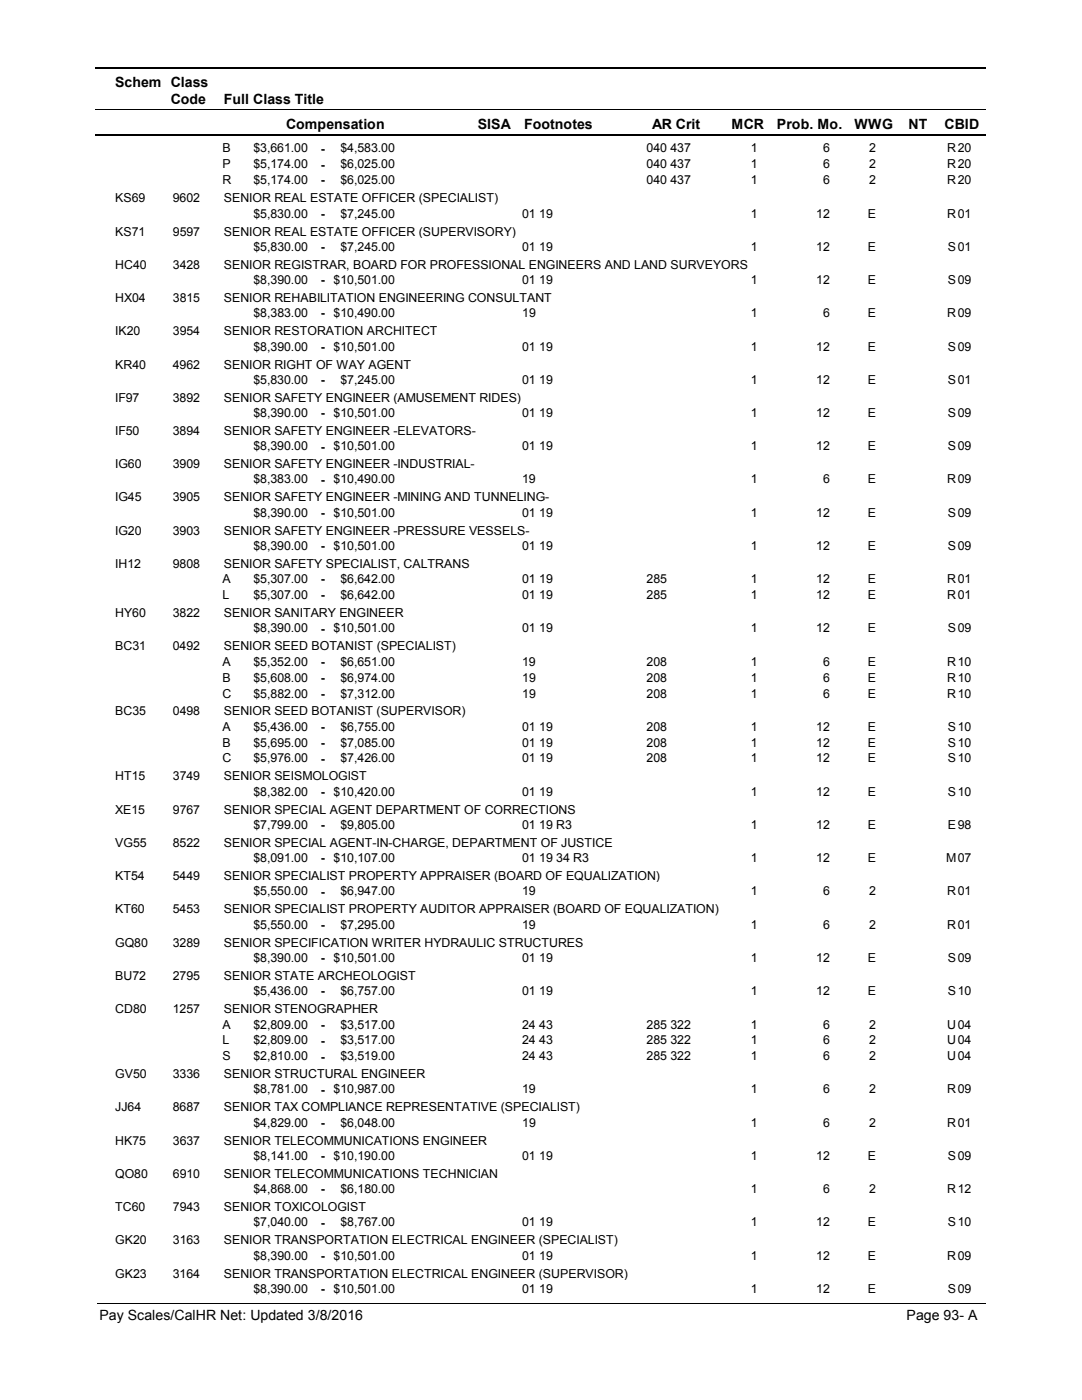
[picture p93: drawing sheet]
<svg xmlns="http://www.w3.org/2000/svg" width="216mm" height="279mm" viewBox="0 0 216 279" stroke-linecap="round" stroke-linejoin="round" font-family="sans-serif">
<defs><g id="words">
<g font-size="2.8">
<text x="23" y="17.3">Schem Class</text>
<text x="34.1" y="20.7">Code</text>
<text x="44.6" y="20.7">Full Class Title</text>
<text x="57.1" y="25.7">Compensation</text>
<text x="95.3" y="25.7">SISA</text>
<text x="104.6" y="25.7">Footnotes</text>
<text x="130.2" y="25.7">AR Crit</text>
<text x="146" y="25.7">MCR</text>
<text x="155.1" y="25.7">Prob. Mo.</text>
<text x="170.5" y="25.7">WWG</text>
<text x="181.3" y="25.7">NT</text>
<text x="188.5" y="25.7">CBID</text>
<text x="19.8" y="263.4">Pay Scales/CalHR Net: Updated 3/8/2016</text>
<text x="180.9" y="263.4">Page 93- A</text>
</g>
<g font-size="2.5">
<text x="44.4" y="30.4">B</text>
<text x="44.4" y="33.6">P</text>
<text x="50.6" y="30.4">$3,661.00</text>
<text x="50.6" y="33.6">$5,174.00</text>
<text x="64" y="30.5">-</text>
<text x="64" y="33.6">-</text>
<text x="67.9" y="30.4">$4,583.00</text>
<text x="67.9" y="33.6">$6,025.00</text>
<text x="129" y="30.4">040 437</text>
<text x="129" y="33.6">040 437</text>
<text x="149.8" y="30.4">1</text>
<text x="149.8" y="33.6">1</text>
<text x="164.3" y="30.4">6</text>
<text x="164.3" y="33.6">6</text>
<text x="173.5" y="30.4">2</text>
<text x="173.5" y="33.6">2</text>
<text x="189" y="30.4">R</text>
<text x="189" y="33.6">R</text>
<text x="191.1" y="30.4">20</text>
<text x="191.1" y="33.6">20</text>
<text x="23" y="40.4">KS69</text>
<text x="34.5" y="40.4">9602</text>
<text x="44.4" y="36.8">R</text>
<text x="44.7" y="40.4">SENIOR REAL ESTATE OFFICER (SPECIALIST)</text>
<text x="50.6" y="36.8">$5,174.00</text>
<text x="64" y="36.8">-</text>
<text x="67.9" y="36.8">$6,025.00</text>
<text x="129" y="36.8">040 437</text>
<text x="149.8" y="36.8">1</text>
<text x="164.3" y="36.8">6</text>
<text x="173.5" y="36.8">2</text>
<text x="189" y="36.8">R</text>
<text x="191.1" y="36.8">20</text>
<text x="23" y="47">KS71</text>
<text x="34.5" y="47">9597</text>
<text x="44.7" y="47">SENIOR REAL ESTATE OFFICER (SUPERVISORY)</text>
<text x="50.6" y="43.4">$5,830.00</text>
<text x="64" y="43.5">-</text>
<text x="67.9" y="43.4">$7,245.00</text>
<text x="104.2" y="43.4">01 19</text>
<text x="149.8" y="43.4">1</text>
<text x="162.9" y="43.4">12</text>
<text x="173.2" y="43.4">E</text>
<text x="189" y="43.4">R</text>
<text x="191.1" y="43.4">01</text>
<text x="23" y="53.7">HC40</text>
<text x="34.5" y="53.7">3428</text>
<text x="44.7" y="53.7">SENIOR REGISTRAR, BOARD FOR PROFESSIONAL ENGINEERS AND LAND SURVEYORS</text>
<text x="50.6" y="50.1">$5,830.00</text>
<text x="64" y="50.1">-</text>
<text x="67.9" y="50.1">$7,245.00</text>
<text x="104.2" y="50.1">01 19</text>
<text x="149.8" y="50.1">1</text>
<text x="162.9" y="50.1">12</text>
<text x="173.2" y="50.1">E</text>
<text x="189.2" y="50.1">S</text>
<text x="191.1" y="50.1">01</text>
<text x="50.6" y="56.7">$8,390.00</text>
<text x="64" y="56.7">-</text>
<text x="66.6" y="56.7">$10,501.00</text>
<text x="104.2" y="56.7">01 19</text>
<text x="149.8" y="56.7">1</text>
<text x="162.9" y="56.7">12</text>
<text x="173.2" y="56.7">E</text>
<text x="189.2" y="56.7">S</text>
<text x="191.1" y="56.7">09</text>
<text x="23" y="60.3">HX04</text>
<text x="34.5" y="60.3">3815</text>
<text x="44.7" y="60.3">SENIOR REHABILITATION ENGINEERING CONSULTANT</text>
<text x="50.6" y="63.3">$8,383.00</text>
<text x="64" y="63.4">-</text>
<text x="66.6" y="63.3">$10,490.00</text>
<text x="104.2" y="63.3">19</text>
<text x="149.8" y="63.3">1</text>
<text x="164.3" y="63.3">6</text>
<text x="173.2" y="63.3">E</text>
<text x="189" y="63.3">R</text>
<text x="191.1" y="63.3">09</text>
<text x="23" y="66.9">IK20</text>
<text x="34.5" y="66.9">3954</text>
<text x="44.7" y="66.9">SENIOR RESTORATION ARCHITECT</text>
<text x="50.6" y="70">$8,390.00</text>
<text x="64" y="70">-</text>
<text x="66.6" y="70">$10,501.00</text>
<text x="104.2" y="70">01 19</text>
<text x="149.8" y="70">1</text>
<text x="162.9" y="70">12</text>
<text x="173.2" y="70">E</text>
<text x="189.2" y="70">S</text>
<text x="191.1" y="70">09</text>
<text x="23" y="73.6">KR40</text>
<text x="34.5" y="73.6">4962</text>
<text x="44.7" y="73.6">SENIOR RIGHT OF WAY AGENT</text>
<text x="50.6" y="76.6">$5,830.00</text>
<text x="64" y="76.6">-</text>
<text x="67.9" y="76.6">$7,245.00</text>
<text x="104.2" y="76.6">01 19</text>
<text x="149.8" y="76.6">1</text>
<text x="162.9" y="76.6">12</text>
<text x="173.2" y="76.6">E</text>
<text x="189.2" y="76.6">S</text>
<text x="191.1" y="76.6">01</text>
<text x="23" y="80.2">IF97</text>
<text x="34.5" y="80.2">3892</text>
<text x="44.7" y="80.2">SENIOR SAFETY ENGINEER (AMUSEMENT RIDES)</text>
<text x="50.6" y="83.2">$8,390.00</text>
<text x="64" y="83.3">-</text>
<text x="66.6" y="83.2">$10,501.00</text>
<text x="104.2" y="83.2">01 19</text>
<text x="149.8" y="83.2">1</text>
<text x="162.9" y="83.2">12</text>
<text x="173.2" y="83.2">E</text>
<text x="189.2" y="83.2">S</text>
<text x="191.1" y="83.2">09</text>
<text x="23" y="86.8">IF50</text>
<text x="34.5" y="86.8">3894</text>
<text x="44.7" y="86.8">SENIOR SAFETY ENGINEER -ELEVATORS-</text>
<text x="50.6" y="89.9">$8,390.00</text>
<text x="64" y="89.9">-</text>
<text x="66.6" y="89.9">$10,501.00</text>
<text x="104.2" y="89.9">01 19</text>
<text x="149.8" y="89.9">1</text>
<text x="162.9" y="89.9">12</text>
<text x="173.2" y="89.9">E</text>
<text x="189.2" y="89.9">S</text>
<text x="191.1" y="89.9">09</text>
<text x="23" y="93.5">IG60</text>
<text x="34.5" y="93.5">3909</text>
<text x="44.7" y="93.5">SENIOR SAFETY ENGINEER -INDUSTRIAL-</text>
<text x="23" y="100.1">IG45</text>
<text x="34.5" y="100.1">3905</text>
<text x="44.7" y="100.1">SENIOR SAFETY ENGINEER -MINING AND TUNNELING-</text>
<text x="50.6" y="96.5">$8,383.00</text>
<text x="64" y="96.5">-</text>
<text x="66.6" y="96.5">$10,490.00</text>
<text x="104.2" y="96.5">19</text>
<text x="149.8" y="96.5">1</text>
<text x="164.3" y="96.5">6</text>
<text x="173.2" y="96.5">E</text>
<text x="189" y="96.5">R</text>
<text x="191.1" y="96.5">09</text>
<text x="23" y="106.7">IG20</text>
<text x="34.5" y="106.7">3903</text>
<text x="44.7" y="106.7">SENIOR SAFETY ENGINEER -PRESSURE VESSELS-</text>
<text x="50.6" y="103.1">$8,390.00</text>
<text x="64" y="103.2">-</text>
<text x="66.6" y="103.1">$10,501.00</text>
<text x="104.2" y="103.1">01 19</text>
<text x="149.8" y="103.1">1</text>
<text x="162.9" y="103.1">12</text>
<text x="173.2" y="103.1">E</text>
<text x="189.2" y="103.1">S</text>
<text x="191.1" y="103.1">09</text>
<text x="23" y="113.4">IH12</text>
<text x="34.5" y="113.4">9808</text>
<text x="44.7" y="113.4">SENIOR SAFETY SPECIALIST, CALTRANS</text>
<text x="50.6" y="109.8">$8,390.00</text>
<text x="64" y="109.8">-</text>
<text x="66.6" y="109.8">$10,501.00</text>
<text x="104.2" y="109.8">01 19</text>
<text x="149.8" y="109.8">1</text>
<text x="162.9" y="109.8">12</text>
<text x="173.2" y="109.8">E</text>
<text x="189.2" y="109.8">S</text>
<text x="191.1" y="109.8">09</text>
<text x="44.4" y="116.4">A</text>
<text x="44.4" y="119.6">L</text>
<text x="50.6" y="116.4">$5,307.00</text>
<text x="50.6" y="119.6">$5,307.00</text>
<text x="64" y="116.4">-</text>
<text x="64" y="119.6">-</text>
<text x="67.9" y="116.4">$6,642.00</text>
<text x="67.9" y="119.6">$6,642.00</text>
<text x="104.2" y="116.4">01 19</text>
<text x="104.2" y="119.6">01 19</text>
<text x="129" y="116.4">285</text>
<text x="129" y="119.6">285</text>
<text x="149.8" y="116.4">1</text>
<text x="149.8" y="119.6">1</text>
<text x="162.9" y="116.4">12</text>
<text x="162.9" y="119.6">12</text>
<text x="173.2" y="116.4">E</text>
<text x="173.2" y="119.6">E</text>
<text x="189" y="116.4">R</text>
<text x="189" y="119.6">R</text>
<text x="191.1" y="116.4">01</text>
<text x="191.1" y="119.6">01</text>
<text x="23" y="123.2">HY60</text>
<text x="34.5" y="123.2">3822</text>
<text x="44.7" y="123.2">SENIOR SANITARY ENGINEER</text>
<text x="23" y="129.8">BC31</text>
<text x="34.5" y="129.8">0492</text>
<text x="44.7" y="129.8">SENIOR SEED BOTANIST (SPECIALIST)</text>
<text x="50.6" y="126.2">$8,390.00</text>
<text x="64" y="126.3">-</text>
<text x="66.6" y="126.2">$10,501.00</text>
<text x="104.2" y="126.2">01 19</text>
<text x="149.8" y="126.2">1</text>
<text x="162.9" y="126.2">12</text>
<text x="173.2" y="126.2">E</text>
<text x="189.2" y="126.2">S</text>
<text x="191.1" y="126.2">09</text>
<text x="44.4" y="132.9">A</text>
<text x="44.4" y="136">B</text>
<text x="50.6" y="132.9">$5,352.00</text>
<text x="50.6" y="136">$5,608.00</text>
<text x="64" y="132.9">-</text>
<text x="64" y="136.1">-</text>
<text x="67.9" y="132.9">$6,651.00</text>
<text x="67.9" y="136">$6,974.00</text>
<text x="104.2" y="132.9">19</text>
<text x="104.2" y="136">19</text>
<text x="129" y="132.9">208</text>
<text x="129" y="136">208</text>
<text x="149.8" y="132.9">1</text>
<text x="149.8" y="136">1</text>
<text x="164.3" y="132.9">6</text>
<text x="164.3" y="136">6</text>
<text x="173.2" y="132.9">E</text>
<text x="173.2" y="136">E</text>
<text x="189" y="132.9">R</text>
<text x="189" y="136">R</text>
<text x="191.1" y="132.9">10</text>
<text x="191.1" y="136">10</text>
<text x="23" y="142.8">BC35</text>
<text x="34.5" y="142.8">0498</text>
<text x="44.4" y="139.2">C</text>
<text x="44.7" y="142.8">SENIOR SEED BOTANIST (SUPERVISOR)</text>
<text x="50.6" y="139.2">$5,882.00</text>
<text x="64" y="139.2">-</text>
<text x="67.9" y="139.2">$7,312.00</text>
<text x="104.2" y="139.2">19</text>
<text x="129" y="139.2">208</text>
<text x="149.8" y="139.2">1</text>
<text x="164.3" y="139.2">6</text>
<text x="173.2" y="139.2">E</text>
<text x="189" y="139.2">R</text>
<text x="191.1" y="139.2">10</text>
<text x="44.4" y="145.8">A</text>
<text x="44.4" y="149">B</text>
<text x="50.6" y="145.8">$5,436.00</text>
<text x="50.6" y="149">$5,695.00</text>
<text x="64" y="145.9">-</text>
<text x="64" y="149">-</text>
<text x="67.9" y="145.8">$6,755.00</text>
<text x="67.9" y="149">$7,085.00</text>
<text x="104.2" y="145.8">01 19</text>
<text x="104.2" y="149">01 19</text>
<text x="129" y="145.8">208</text>
<text x="129" y="149">208</text>
<text x="149.8" y="145.8">1</text>
<text x="149.8" y="149">1</text>
<text x="162.9" y="145.8">12</text>
<text x="162.9" y="149">12</text>
<text x="173.2" y="145.8">E</text>
<text x="173.2" y="149">E</text>
<text x="189.2" y="145.8">S</text>
<text x="189.2" y="149">S</text>
<text x="191.1" y="145.8">10</text>
<text x="191.1" y="149">10</text>
<text x="23" y="155.8">HT15</text>
<text x="34.5" y="155.8">3749</text>
<text x="44.4" y="152.2">C</text>
<text x="44.7" y="155.8">SENIOR SEISMOLOGIST</text>
<text x="50.6" y="152.2">$5,976.00</text>
<text x="64" y="152.2">-</text>
<text x="67.9" y="152.2">$7,426.00</text>
<text x="104.2" y="152.2">01 19</text>
<text x="129" y="152.2">208</text>
<text x="149.8" y="152.2">1</text>
<text x="162.9" y="152.2">12</text>
<text x="173.2" y="152.2">E</text>
<text x="189.2" y="152.2">S</text>
<text x="191.1" y="152.2">10</text>
<text x="50.6" y="158.8">$8,382.00</text>
<text x="64" y="158.9">-</text>
<text x="66.6" y="158.8">$10,420.00</text>
<text x="104.2" y="158.8">01 19</text>
<text x="149.8" y="158.8">1</text>
<text x="162.9" y="158.8">12</text>
<text x="173.2" y="158.8">E</text>
<text x="189.2" y="158.8">S</text>
<text x="191.1" y="158.8">10</text>
<text x="23" y="162.4">XE15</text>
<text x="34.5" y="162.4">9767</text>
<text x="44.7" y="162.4">SENIOR SPECIAL AGENT DEPARTMENT OF CORRECTIONS</text>
<text x="50.6" y="165.5">$7,799.00</text>
<text x="64" y="165.5">-</text>
<text x="67.9" y="165.5">$9,805.00</text>
<text x="104.2" y="165.5">01 19 R3</text>
<text x="149.8" y="165.5">1</text>
<text x="162.9" y="165.5">12</text>
<text x="173.2" y="165.5">E</text>
<text x="189.2" y="165.5">E</text>
<text x="191.1" y="165.5">98</text>
<text x="23" y="169.1">VG55</text>
<text x="34.5" y="169.1">8522</text>
<text x="44.7" y="169.1">SENIOR SPECIAL AGENT-IN-CHARGE, DEPARTMENT OF JUSTICE</text>
<text x="50.6" y="172.1">$8,091.00</text>
<text x="64" y="172.1">-</text>
<text x="66.6" y="172.1">$10,107.00</text>
<text x="104.2" y="172.1">01 19 34 R3</text>
<text x="149.8" y="172.1">1</text>
<text x="162.9" y="172.1">12</text>
<text x="173.2" y="172.1">E</text>
<text x="188.8" y="172.1">M</text>
<text x="191.1" y="172.1">07</text>
<text x="23" y="175.7">KT54</text>
<text x="34.5" y="175.7">5449</text>
<text x="44.7" y="175.7">SENIOR SPECIALIST PROPERTY APPRAISER (BOARD OF EQUALIZATION)</text>
<text x="50.6" y="178.7">$5,550.00</text>
<text x="64" y="178.8">-</text>
<text x="67.9" y="178.7">$6,947.00</text>
<text x="104.2" y="178.7">19</text>
<text x="149.8" y="178.7">1</text>
<text x="164.3" y="178.7">6</text>
<text x="173.5" y="178.7">2</text>
<text x="189" y="178.7">R</text>
<text x="191.1" y="178.7">01</text>
<text x="23" y="182.3">KT60</text>
<text x="34.5" y="182.3">5453</text>
<text x="44.7" y="182.3">SENIOR SPECIALIST PROPERTY AUDITOR APPRAISER (BOARD OF EQUALIZATION)</text>
<text x="50.6" y="185.4">$5,550.00</text>
<text x="64" y="185.4">-</text>
<text x="67.9" y="185.4">$7,295.00</text>
<text x="104.2" y="185.4">19</text>
<text x="149.8" y="185.4">1</text>
<text x="164.3" y="185.4">6</text>
<text x="173.5" y="185.4">2</text>
<text x="189" y="185.4">R</text>
<text x="191.1" y="185.4">01</text>
<text x="23" y="189">GQ80</text>
<text x="34.5" y="189">3289</text>
<text x="44.7" y="189">SENIOR SPECIFICATION WRITER HYDRAULIC STRUCTURES</text>
<text x="50.6" y="192">$8,390.00</text>
<text x="66.6" y="192">$10,501.00</text>
<text x="104.2" y="192">01 19</text>
<text x="149.8" y="192">1</text>
<text x="162.9" y="192">12</text>
<text x="173.2" y="192">E</text>
<text x="189.2" y="192">S</text>
<text x="191.1" y="192">09</text>
<text x="23" y="195.6">BU72</text>
<text x="34.5" y="195.6">2795</text>
<text x="44.7" y="195.6">SENIOR STATE ARCHEOLOGIST</text>
<text x="64" y="192">-</text>
<text x="23" y="202.2">CD80</text>
<text x="34.5" y="202.2">1257</text>
<text x="44.7" y="202.2">SENIOR STENOGRAPHER</text>
<text x="50.6" y="198.6">$5,436.00</text>
<text x="64" y="198.7">-</text>
<text x="67.9" y="198.6">$6,757.00</text>
<text x="104.2" y="198.6">01 19</text>
<text x="149.8" y="198.6">1</text>
<text x="162.9" y="198.6">12</text>
<text x="173.2" y="198.6">E</text>
<text x="189.2" y="198.6">S</text>
<text x="191.1" y="198.6">10</text>
<text x="44.4" y="205.3">A</text>
<text x="44.4" y="208.5">L</text>
<text x="50.6" y="205.3">$2,809.00</text>
<text x="50.6" y="208.5">$2,809.00</text>
<text x="64" y="205.3">-</text>
<text x="64" y="208.5">-</text>
<text x="67.9" y="205.3">$3,517.00</text>
<text x="67.9" y="208.5">$3,517.00</text>
<text x="104.2" y="205.3">24 43</text>
<text x="104.2" y="208.5">24 43</text>
<text x="129" y="205.3">285 322</text>
<text x="129" y="208.5">285 322</text>
<text x="149.8" y="205.3">1</text>
<text x="149.8" y="208.5">1</text>
<text x="164.3" y="205.3">6</text>
<text x="164.3" y="208.5">6</text>
<text x="173.5" y="205.3">2</text>
<text x="173.5" y="208.5">2</text>
<text x="189" y="205.3">U</text>
<text x="189" y="208.5">U</text>
<text x="191.1" y="205.3">04</text>
<text x="191.1" y="208.5">04</text>
<text x="23" y="215.2">GV50</text>
<text x="34.5" y="215.2">3336</text>
<text x="44.4" y="211.6">S</text>
<text x="44.7" y="215.2">SENIOR STRUCTURAL ENGINEER</text>
<text x="50.6" y="211.6">$2,810.00</text>
<text x="64" y="211.7">-</text>
<text x="67.9" y="211.6">$3,519.00</text>
<text x="104.2" y="211.6">24 43</text>
<text x="129" y="211.6">285 322</text>
<text x="149.8" y="211.6">1</text>
<text x="164.3" y="211.6">6</text>
<text x="173.5" y="211.6">2</text>
<text x="189" y="211.6">U</text>
<text x="191.1" y="211.6">04</text>
<text x="23" y="221.8">JJ64</text>
<text x="34.5" y="221.8">8687</text>
<text x="44.7" y="221.8">SENIOR TAX COMPLIANCE REPRESENTATIVE (SPECIALIST)</text>
<text x="50.6" y="218.2">$8,781.00</text>
<text x="64" y="218.3">-</text>
<text x="66.6" y="218.2">$10,987.00</text>
<text x="104.2" y="218.2">19</text>
<text x="149.8" y="218.2">1</text>
<text x="164.3" y="218.2">6</text>
<text x="173.5" y="218.2">2</text>
<text x="189" y="218.2">R</text>
<text x="191.1" y="218.2">09</text>
<text x="50.6" y="224.9">$4,829.00</text>
<text x="64" y="224.9">-</text>
<text x="67.9" y="224.9">$6,048.00</text>
<text x="104.2" y="224.9">19</text>
<text x="149.8" y="224.9">1</text>
<text x="164.3" y="224.9">6</text>
<text x="173.5" y="224.9">2</text>
<text x="189" y="224.9">R</text>
<text x="191.1" y="224.9">01</text>
<text x="23" y="228.5">HK75</text>
<text x="34.5" y="228.5">3637</text>
<text x="44.7" y="228.5">SENIOR TELECOMMUNICATIONS ENGINEER</text>
<text x="50.6" y="231.5">$8,141.00</text>
<text x="64" y="231.6">-</text>
<text x="66.6" y="231.5">$10,190.00</text>
<text x="104.2" y="231.5">01 19</text>
<text x="149.8" y="231.5">1</text>
<text x="162.9" y="231.5">12</text>
<text x="173.2" y="231.5">E</text>
<text x="189.2" y="231.5">S</text>
<text x="191.1" y="231.5">09</text>
<text x="23" y="235.1">QO80</text>
<text x="34.5" y="235.1">6910</text>
<text x="44.7" y="235.1">SENIOR TELECOMMUNICATIONS TECHNICIAN</text>
<text x="50.6" y="238.1">$4,868.00</text>
<text x="64" y="238.2">-</text>
<text x="67.9" y="238.1">$6,180.00</text>
<text x="149.8" y="238.1">1</text>
<text x="164.3" y="238.1">6</text>
<text x="173.5" y="238.1">2</text>
<text x="189" y="238.1">R</text>
<text x="191.1" y="238.1">12</text>
<text x="23" y="241.7">TC60</text>
<text x="34.5" y="241.7">7943</text>
<text x="44.7" y="241.7">SENIOR TOXICOLOGIST</text>
<text x="50.6" y="244.8">$7,040.00</text>
<text x="64" y="244.8">-</text>
<text x="67.9" y="244.8">$8,767.00</text>
<text x="104.2" y="244.8">01 19</text>
<text x="149.8" y="244.8">1</text>
<text x="162.9" y="244.8">12</text>
<text x="173.2" y="244.8">E</text>
<text x="189.2" y="244.8">S</text>
<text x="191.1" y="244.8">10</text>
<text x="23" y="248.4">GK20</text>
<text x="34.5" y="248.4">3163</text>
<text x="44.7" y="248.4">SENIOR TRANSPORTATION ELECTRICAL ENGINEER (SPECIALIST)</text>
<text x="50.6" y="251.4">$8,390.00</text>
<text x="64" y="251.5">-</text>
<text x="66.6" y="251.4">$10,501.00</text>
<text x="104.2" y="251.4">01 19</text>
<text x="149.8" y="251.4">1</text>
<text x="162.9" y="251.4">12</text>
<text x="173.2" y="251.4">E</text>
<text x="189" y="251.4">R</text>
<text x="191.1" y="251.4">09</text>
<text x="23" y="255">GK23</text>
<text x="34.5" y="255">3164</text>
<text x="44.7" y="255">SENIOR TRANSPORTATION ELECTRICAL ENGINEER (SUPERVISOR)</text>
<text x="50.6" y="258">$8,390.00</text>
<text x="64" y="258.1">-</text>
<text x="66.6" y="258">$10,501.00</text>
<text x="104.2" y="258">01 19</text>
<text x="149.8" y="258">1</text>
<text x="162.9" y="258">12</text>
<text x="173.2" y="258">E</text>
<text x="189.2" y="258">S</text>
<text x="191.1" y="258">09</text>
</g>
</g></defs>
<path d="M19 13.5h177.7M19 27h177.7" fill="none" stroke="#000" stroke-width=".36"/>
<path d="M19 21.9h177.7" fill="none" stroke="#000" stroke-width=".2"/>
<g fill="#fff">
<path d="M46.8 27.8h16.3v3h-16.3z" fill-rule="evenodd"/>
<path d="M190.8 27.8h4.1v3h-4.1z" fill-rule="evenodd"/>
<path d="M46.8 31h16.3v3h-16.3z" fill-rule="evenodd"/>
<path d="M190.8 31h4.1v3h-4.1z" fill-rule="evenodd"/>
<path d="M46.8 34.2h16.3v3h-16.3z" fill-rule="evenodd"/>
<path d="M190.8 34.2h4.1v3h-4.1z" fill-rule="evenodd"/>
<path d="M46.8 40.8h16.3v3h-16.3z" fill-rule="evenodd"/>
<path d="M190.8 40.8h4.1v3h-4.1z" fill-rule="evenodd"/>
<path d="M46.8 47.5h16.3v2.9h-16.3z" fill-rule="evenodd"/>
<path d="M190.8 47.5h4.1v2.9h-4.1z" fill-rule="evenodd"/>
<path d="M46.8 54.1h16.3v3h-16.3z" fill-rule="evenodd"/>
<path d="M190.8 54.1h4.1v3h-4.1z" fill-rule="evenodd"/>
<path d="M46.8 60.7h16.3v3h-16.3z" fill-rule="evenodd"/>
<path d="M190.8 60.7h4.1v3h-4.1z" fill-rule="evenodd"/>
<path d="M46.8 67.4h16.3v2.9h-16.3z" fill-rule="evenodd"/>
<path d="M190.8 67.4h4.1v2.9h-4.1z" fill-rule="evenodd"/>
<path d="M46.8 74h16.3v3h-16.3z" fill-rule="evenodd"/>
<path d="M190.8 74h4.1v3h-4.1z" fill-rule="evenodd"/>
<path d="M46.8 80.6h16.3v3h-16.3z" fill-rule="evenodd"/>
<path d="M190.8 80.6h4.1v3h-4.1z" fill-rule="evenodd"/>
<path d="M46.8 87.3h16.3v3h-16.3z" fill-rule="evenodd"/>
<path d="M190.8 87.3h4.1v3h-4.1z" fill-rule="evenodd"/>
<path d="M46.8 93.9h16.3v3h-16.3z" fill-rule="evenodd"/>
<path d="M190.8 93.9h4.1v3h-4.1z" fill-rule="evenodd"/>
<path d="M46.8 100.5h16.3v3h-16.3z" fill-rule="evenodd"/>
<path d="M190.8 100.5h4.1v3h-4.1z" fill-rule="evenodd"/>
<path d="M46.8 107.2h16.3v3h-16.3z" fill-rule="evenodd"/>
<path d="M190.8 107.2h4.1v3h-4.1z" fill-rule="evenodd"/>
<path d="M46.8 113.8h16.3v3h-16.3z" fill-rule="evenodd"/>
<path d="M190.8 113.8h4.1v3h-4.1z" fill-rule="evenodd"/>
<path d="M46.8 117h16.3v2.9h-16.3z" fill-rule="evenodd"/>
<path d="M190.8 117h4.1v2.9h-4.1z" fill-rule="evenodd"/>
<path d="M46.8 123.6h16.3v3h-16.3z" fill-rule="evenodd"/>
<path d="M190.8 123.6h4.1v3h-4.1z" fill-rule="evenodd"/>
<path d="M46.8 130.3h16.3v2.9h-16.3z" fill-rule="evenodd"/>
<path d="M190.8 130.3h4.1v2.9h-4.1z" fill-rule="evenodd"/>
<path d="M46.8 133.4h16.3v3h-16.3z" fill-rule="evenodd"/>
<path d="M190.8 133.4h4.1v3h-4.1z" fill-rule="evenodd"/>
<path d="M46.8 136.6h16.3v3h-16.3z" fill-rule="evenodd"/>
<path d="M190.8 136.6h4.1v3h-4.1z" fill-rule="evenodd"/>
<path d="M46.8 143.2h16.3v3h-16.3z" fill-rule="evenodd"/>
<path d="M190.8 143.2h4.1v3h-4.1z" fill-rule="evenodd"/>
<path d="M46.8 146.4h16.3v3h-16.3z" fill-rule="evenodd"/>
<path d="M190.8 146.4h4.1v3h-4.1z" fill-rule="evenodd"/>
<path d="M46.8 149.6h16.3v2.9h-16.3z" fill-rule="evenodd"/>
<path d="M190.8 149.6h4.1v2.9h-4.1z" fill-rule="evenodd"/>
<path d="M46.8 156.2h16.3v3h-16.3z" fill-rule="evenodd"/>
<path d="M190.8 156.2h4.1v3h-4.1z" fill-rule="evenodd"/>
<path d="M46.8 162.9h16.3v2.9h-16.3z" fill-rule="evenodd"/>
<path d="M190.8 162.9h4.1v2.9h-4.1z" fill-rule="evenodd"/>
<path d="M46.8 169.5h16.3v2.9h-16.3z" fill-rule="evenodd"/>
<path d="M190.8 169.5h4.1v2.9h-4.1z" fill-rule="evenodd"/>
<path d="M46.8 176.1h16.3v3h-16.3z" fill-rule="evenodd"/>
<path d="M190.8 176.1h4.1v3h-4.1z" fill-rule="evenodd"/>
<path d="M46.8 182.8h16.3v2.9h-16.3z" fill-rule="evenodd"/>
<path d="M190.8 182.8h4.1v2.9h-4.1z" fill-rule="evenodd"/>
<path d="M46.8 189.4h16.3v2.9h-16.3z" fill-rule="evenodd"/>
<path d="M190.8 189.4h4.1v2.9h-4.1z" fill-rule="evenodd"/>
<path d="M46.8 196h16.3v3h-16.3z" fill-rule="evenodd"/>
<path d="M190.8 196h4.1v3h-4.1z" fill-rule="evenodd"/>
<path d="M46.8 202.7h16.3v3h-16.3z" fill-rule="evenodd"/>
<path d="M190.8 202.7h4.1v3h-4.1z" fill-rule="evenodd"/>
<path d="M46.8 205.8h16.3v3h-16.3z" fill-rule="evenodd"/>
<path d="M190.8 205.8h4.1v3h-4.1z" fill-rule="evenodd"/>
<path d="M46.8 209h16.3v3h-16.3z" fill-rule="evenodd"/>
<path d="M190.8 209h4.1v3h-4.1z" fill-rule="evenodd"/>
<path d="M46.8 215.6h16.3v3h-16.3z" fill-rule="evenodd"/>
<path d="M190.8 215.6h4.1v3h-4.1z" fill-rule="evenodd"/>
<path d="M46.8 222.3h16.3v3h-16.3z" fill-rule="evenodd"/>
<path d="M190.8 222.3h4.1v3h-4.1z" fill-rule="evenodd"/>
<path d="M46.8 228.9h16.3v3h-16.3z" fill-rule="evenodd"/>
<path d="M190.8 228.9h4.1v3h-4.1z" fill-rule="evenodd"/>
<path d="M46.8 235.5h16.3v3h-16.3z" fill-rule="evenodd"/>
<path d="M190.8 235.5h4.1v3h-4.1z" fill-rule="evenodd"/>
<path d="M46.8 242.2h16.3v3h-16.3z" fill-rule="evenodd"/>
<path d="M190.8 242.2h4.1v3h-4.1z" fill-rule="evenodd"/>
<path d="M46.8 248.8h16.3v3h-16.3z" fill-rule="evenodd"/>
<path d="M190.8 248.8h4.1v3h-4.1z" fill-rule="evenodd"/>
<path d="M46.8 255.4h16.3v3h-16.3z" fill-rule="evenodd"/>
<path d="M190.8 255.4h4.1v3h-4.1z" fill-rule="evenodd"/>
</g>
<path d="M19.5 260.1h177.2" fill="none" stroke="#000" stroke-width=".2"/>
<use href="#words"/>
</svg>
